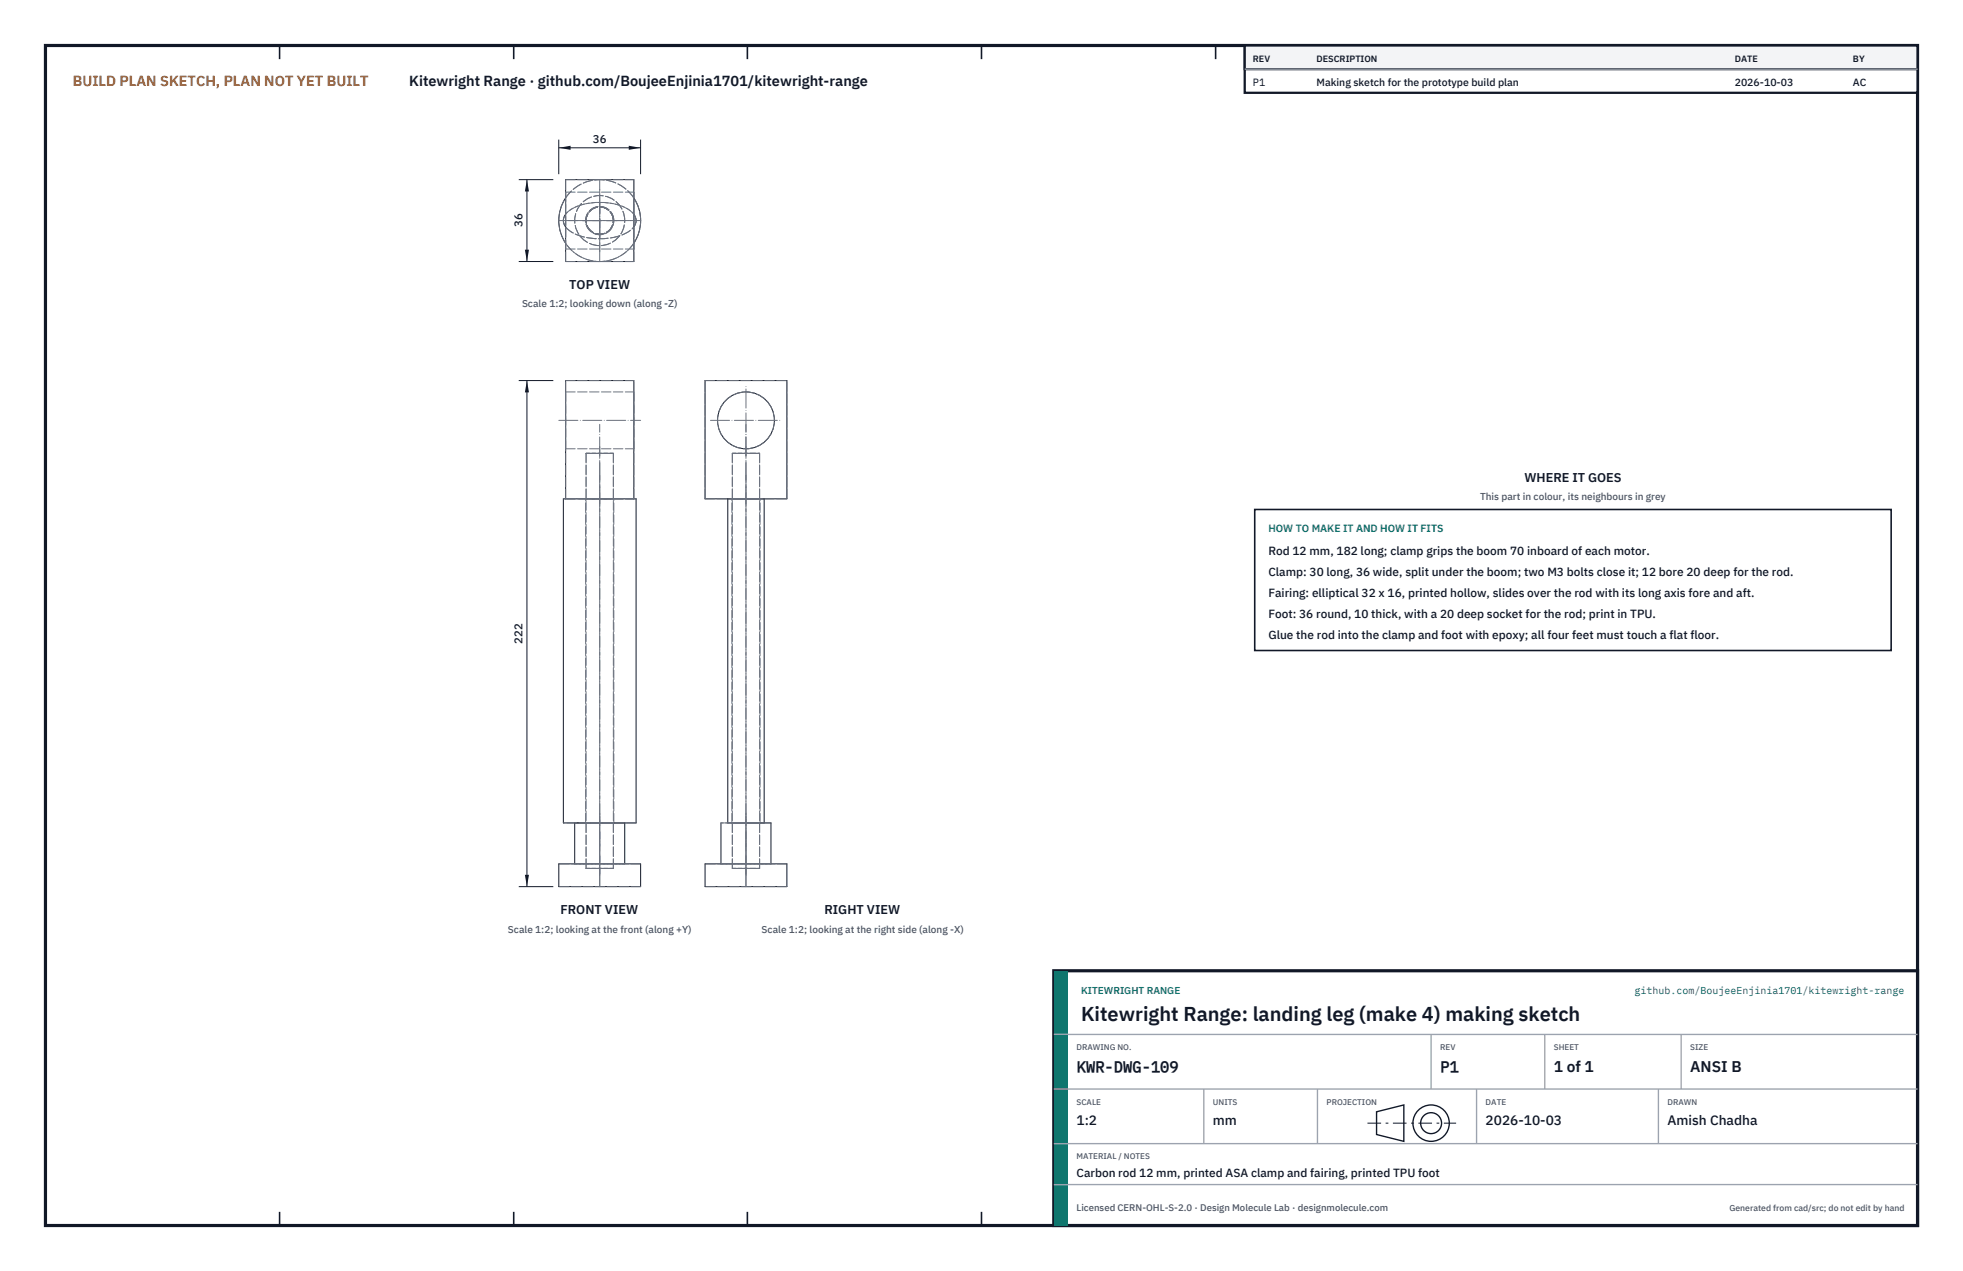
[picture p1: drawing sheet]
<svg xmlns="http://www.w3.org/2000/svg" width="432mm" height="279mm" viewBox="0 0 432 279" stroke-linecap="round" stroke-linejoin="round" font-family="sans-serif">
<defs><g id="words">
<text font-size="4.4" fill="#111827" x="237.8" y="224.4">Kitewright Range: landing leg (make 4) making sketch</text>
<g font-size="3.4" fill="#111827">
<text x="236.8" y="235.6">KWR-DWG-109</text>
<text x="316.8" y="235.6">P1</text>
<text x="341.8" y="235.6">1 of 1</text>
<text x="371.8" y="235.6">ANSI B</text>
</g>
<text font-size="3.2" fill="#b45309" x="16" y="19">BUILD PLAN SKETCH, PLAN NOT YET BUILT</text>
<text font-size="3.2" fill="#111827" x="90" y="19">Kitewright Range · github.com/BoujeeEnjinia1701/kitewright-range</text>
<g font-size="3" fill="#111827">
<text x="236.8" y="247.2">1:2</text>
<text x="266.8" y="247.2">mm</text>
<text x="326.8" y="247.2">2026-10-03</text>
<text x="366.8" y="247.2">Amish Chadha</text>
</g>
<g font-size="2.8" fill="#111827">
<text x="125.2" y="63.6">TOP VIEW</text>
<text x="335.3" y="106">WHERE IT GOES</text>
<text x="123.3" y="201">FRONT VIEW</text>
<text x="181.4" y="201">RIGHT VIEW</text>
</g>
<g font-size="2.6" fill="#111827">
<text x="279" y="122">Rod 12 mm, 182 long; clamp grips the boom 70 inboard of each motor.</text>
<text x="279" y="126.6">Clamp: 30 long, 36 wide, split under the boom; two M3 bolts close it; 12 bore 20 deep for the rod.</text>
<text x="279" y="131.2">Fairing: elliptical 32 x 16, printed hollow, slides over the rod with its long axis fore and aft.</text>
<text x="279" y="135.8">Foot: 36 round, 10 thick, with a 20 deep socket for the rod; print in TPU.</text>
<text x="279" y="140.4">Glue the rod into the clamp and foot with epoxy; all four feet must touch a flat floor.</text>
<text x="236.8" y="258.8">Carbon rod 12 mm, printed ASA clamp and fairing, printed TPU foot</text>
</g>
<g font-size="2.5" fill="#111827">
<text x="130.4" y="31.5">36</text>
<text x="114.9" y="50" transform="rotate(-90 114.9 50)">36</text>
<text x="114.9" y="141.5" transform="rotate(-90 114.9 141.5)">222</text>
</g>
<g font-size="2.3" fill="#111827">
<text x="275.6" y="18.8">P1</text>
<text x="289.6" y="18.8">Making sketch for the prototype build plan</text>
<text x="381.6" y="18.8">2026-10-03</text>
<text x="407.6" y="18.8">AC</text>
</g>
<text font-size="2.3" fill="#0f766e" x="279" y="117">HOW TO MAKE IT AND HOW IT FITS</text>
<g font-size="2.2" fill="#4b5563">
<text x="114.8" y="67.6">Scale 1:2; looking down (along -Z)</text>
<text x="325.6" y="110">This part in colour, its neighbours in grey</text>
<text x="111.7" y="205">Scale 1:2; looking at the front (along +Y)</text>
<text x="167.5" y="205">Scale 1:2; looking at the right side (along -X)</text>
</g>
<g font-size="2.2" fill="#0f766e">
<text x="237.8" y="218.4">KITEWRIGHT RANGE</text>
<text x="359.5" y="218.4">github.com/BoujeeEnjinia1701/kitewright-range</text>
</g>
<text font-size="2.1" fill="#4b5563" x="236.8" y="266.2">Licensed CERN-OHL-S-2.0 · Design Molecule Lab · designmolecule.com</text>
<g font-size="2" fill="#111827">
<text x="275.6" y="13.6">REV</text>
<text x="289.6" y="13.6">DESCRIPTION</text>
<text x="381.6" y="13.6">DATE</text>
<text x="407.6" y="13.6">BY</text>
</g>
<text font-size="1.9" fill="#4b5563" x="380.4" y="266.2">Generated from cad/src; do not edit by hand</text>
<g font-size="1.8" fill="#4b5563">
<text x="236.8" y="230.8">DRAWING NO.</text>
<text x="316.8" y="230.8">REV</text>
<text x="341.8" y="230.8">SHEET</text>
<text x="371.8" y="230.8">SIZE</text>
<text x="236.8" y="242.8">SCALE</text>
<text x="266.8" y="242.8">UNITS</text>
<text x="291.8" y="242.8">PROJECTION</text>
<text x="326.8" y="242.8">DATE</text>
<text x="366.8" y="242.8">DRAWN</text>
<text x="236.8" y="254.8">MATERIAL / NOTES</text>
</g>
</g></defs>
<path d="M10 10h411.8v259.4h-411.8z" fill="none" stroke="#111827" stroke-width=".7" stroke-linecap="butt"/>
<g fill="none" stroke="#111827" stroke-width=".35">
<path d="M61.5 10v3M113 10v3M164.4 10v3M215.9 10v3M267.4 10v3M318.9 10v3M370.3 10v3M61.5 266.4v3M113 266.4v3M164.4 266.4v3M215.9 266.4v3M267.4 266.4v3"/>
<path d="M318.9 266.4v3M370.3 266.4v3"/>
</g>
<g fill="none" stroke="#111727" stroke-width=".22">
<path d="M124.4 39.5h15v18h-15zM124.4 47.1a2.19 2.19 0 0 0 0 2.8M124.4 43.5a9 9 0 0 0 0 10M139.4 47.1a2.19 2.19 0 0 1 0 2.8M139.4 43.5a9 9 0 0 1 0 10M155.1 83.7h18v26h-18zM123.9 109.7h16v71.2h-16zM124.4 109.7v-26h15v26M160.1 109.7v71.2h9.5v9M168.1 109.7v71.2M122.9 189.9h18v5h-18zM126.4 180.9v9"/>
<path d="M137.4 180.9v9M155.1 189.9h18v5h-18zM158.6 180.9v9"/>
<circle cx="164.1" cy="92.4" r="6.3"/>
</g>
<g fill="none" stroke="#6a7180" stroke-width=".22" stroke-dasharray="2.1 .5">
<path d="M124.4 39.5h15M124.4 57.5v-18M124.4 48.5v-6.3M124.4 42.2v12.5M124.4 54.7v-6.2M124.4 57.5h15M124.4 49.9a9.7 9.7 0 0 0 7.5 2.6 10.8 10.8 0 0 0 7.1-2.2l.4-.4M124.4 53.5a9 9 0 0 0 15 0M124.4 54.7h15M124.4 42.2h15M139.4 57.5v-18M139.4 48.5v-6.3"/>
<path d="M139.4 42.2v12.5M139.4 54.7v-6.2M139.4 47.1a9.7 9.7 0 0 0-7.5-2.6 10.8 10.8 0 0 0-7.1 2.2l-.4 .4M139.4 43.5a9 9 0 0 0-15 0M139.9 48.5a3.5 3.5 0 0 0-2.3-2.8 13.9 13.9 0 0 0-12 .4 2.62 2.62 0 0 0-1.7 2.4 2.62 2.62 0 0 0 1.7 2.4 13.6 13.6 0 0 0 12.7 0 3.2 3.2 0 0 0 1.6-2.4M124.4 98.7v-12.5M124.4 86.2v12.5M124.4 83.7h15M124.4 98.7h15M124.4 86.2h15M128.9 99.7h6M134.9 99.7h-6"/>
<path d="M139.4 98.7v-12.5M139.4 86.2v12.5M155.1 83.7h18M161.1 99.7h3M164.1 99.7h3M167.1 99.7h-6M124.4 109.7v-26M124.4 109.7h15M128.8 109.7h6.2M128.9 109.7h6M128.9 109.7v-10M134.9 109.7h-6"/>
<path d="M134.9 109.7v-10M135 109.7h-6.2M139.4 109.7v-26M139.9 109.7h-16M155.1 109.7v-26M155.1 109.7h18M161 109.7h3.1M161.1 109.7h3M161.1 109.7v-10M164.1 109.7h3M164.1 109.7h3.1M167.1 109.7h-6"/>
<path d="M167.1 109.7v-10M167.2 109.7h-6.2M168.1 109.7h-8M173.1 109.7v-26M126.4 189.9h11M128.8 180.9h6.2M128.8 180.9v-71.2M128.9 190.9h6M128.9 180.9h6M128.9 190.9v-91.2M128.9 190.9v-10M134.9 190.9v-91.2"/>
<path d="M134.9 190.9h-6M134.9 180.9h-6M134.9 190.9v-10M135 180.9h-6.2M135 180.9v-71.2M137.4 189.9h-11M137.4 180.9h-11M139.9 180.9h-16M140.9 189.9h-18M140.9 194.9h-18M158.6 189.9h5.5M158.6 180.9h5.5"/>
<path d="M161 180.9h3.1M161 180.9v-71.2M161.1 190.9h3M161.1 180.9h3M161.1 190.9v-91.2M161.1 190.9v-10M164.1 190.9h3M164.1 180.9h3.1M164.1 189.9h5.5M164.1 180.9h3M167.1 190.9h-6M167.1 180.9h-6"/>
<path d="M167.1 190.9v-91.2M167.1 190.9v-10M167.2 180.9h-6.2M167.2 180.9v-71.2M168.1 180.9h-8M169.6 189.9h-11M169.6 180.9h-11M173.1 189.9h-18M173.1 194.9h-18"/>
<circle cx="131.9" cy="48.5" r="9"/>
<circle cx="131.9" cy="48.5" r="5.5"/>
<circle cx="131.9" cy="48.5" r="3"/>
<circle cx="131.9" cy="48.5" r="3.1"/>
<circle cx="164.1" cy="92.4" r="6.3"/>
</g>
<g fill="none" stroke="#6a7180" stroke-width=".22" stroke-dasharray="4.2 .5 0 .5">
<path d="M122.9 48.5h18M125 48.5h13.8M128 48.5h7.8M128.2 48.5h7.5M131.9 57.5v-18M131.9 55.4v-13.8M131.9 52.4v-7.8M131.9 52.2v-7.5M122.9 92.4h18M156.3 92.4h15.6M131.9 111.2v-13M164.1 111.2v-13"/>
<path d="M164.1 100.2v-15.6M131.9 194.9v-8M131.9 194.9v-101.6M131.9 192.4v-13M131.9 192.1v-13.4M131.9 186.1v-81.6M164.1 194.9v-8M164.1 194.9v-101.6M164.1 192.4v-13M164.1 192.1v-13.4M164.1 186.1v-81.6"/>
</g>
<path d="M122.9 30.7v7.6M122.9 32.5h18M140.9 30.7v7.6" fill="none" stroke="#111827" stroke-width=".22"/>
<path d="M122.9 32.5l2.6-.5v.9zM138.3 32v.9l2.6-.4z" fill="#111827"/>
<path d="M114.1 39.5h7.6M115.9 39.5v18M114.1 57.5h7.6" fill="none" stroke="#111827" stroke-width=".22"/>
<path d="M115.9 39.5l-.4 2.6h.9zM115.5 54.9h.9l-.5 2.6z" fill="#111827"/>
<path d="M114.1 83.7h7.6M115.9 83.7v111.2M114.1 194.9h7.6" fill="none" stroke="#111827" stroke-width=".22"/>
<path d="M115.9 83.7l-.4 2.6h.9zM115.5 192.3h.9l-.5 2.6z" fill="#111827"/>
<path d="M276 112h140v31h-140z" fill="#fff" stroke="#111827" stroke-width=".35"/>
<path d="M273.8 10h148v10.4h-148z" fill="#fff" stroke="#111827" stroke-width=".5"/>
<path d="M273.8 10h148v5.2h-148z" fill="#f3f4f6" stroke="#111827" stroke-width=".5"/>
<path d="M273.8 15.2h148" fill="none" stroke="#9ca3af" stroke-width=".3"/>
<path d="M231.8 213.4h190v56h-190z" fill="#fff" stroke="#111827" stroke-width=".7" stroke-linecap="butt"/>
<path d="M231.8 213.4h3v56h-3z" fill="#0f766e"/>
<path d="M231.8 227.4h190M231.8 239.4h190M264.8 239.4v12M289.8 239.4v12M314.8 227.4v12M324.8 239.4v12M339.8 227.4v12M364.8 239.4v12M369.8 227.4v12M231.8 251.4h190M231.8 260.4h190" fill="none" stroke="#9ca3af" stroke-width=".3"/>
<g fill="none" stroke="#111827" stroke-width=".3">
<path d="M302.8 244.4l6-1.5v8l-6-1.5z"/>
<circle cx="314.8" cy="246.9" r="4"/>
<circle cx="314.8" cy="246.9" r="2.3"/>
</g>
<path d="M300.8 246.9h19.5" fill="none" stroke="#111827" stroke-width=".22" stroke-dasharray="3 1 .6 1" stroke-linecap="butt"/>
<use href="#words"/>
</svg>
